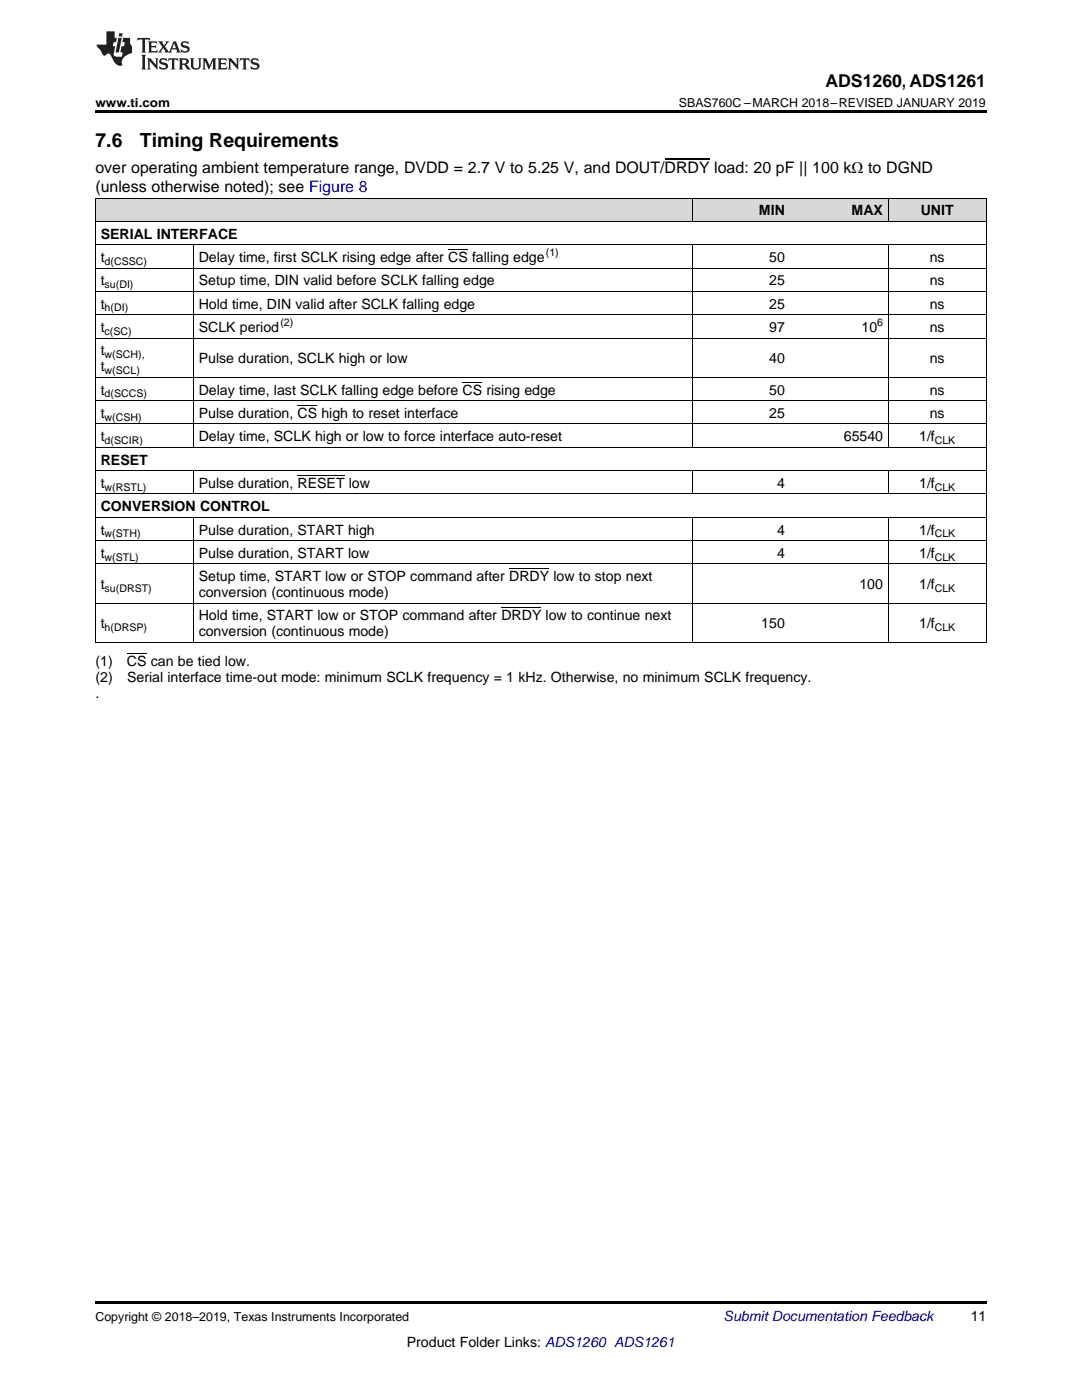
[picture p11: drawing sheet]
<svg xmlns="http://www.w3.org/2000/svg" width="216mm" height="279mm" viewBox="0 0 216 279" stroke-linecap="round" stroke-linejoin="round" font-family="sans-serif">
<defs><g id="words">
<g font-size="3.9">
<text x="19" y="29.3">7.6</text>
<text x="27.9" y="29.3">Timing Requirements</text>
</g>
<text font-size="3.5" x="164.7" y="17.3">ADS1260, ADS1261</text>
<g font-size="3.2">
<text x="19" y="34.4">over operating ambient temperature range, DVDD = 2.7 V to 5.25 V, and DOUT/DRDY load: 20 pF || 100 kΩ to DGND</text>
<text x="19" y="38.3">(unless otherwise noted); see Figure 8</text>
</g>
<g font-size="2.8">
<text x="20.1" y="47.6">SERIAL INTERFACE</text>
<text x="151.4" y="43">MIN</text>
<text x="169.9" y="43">MAX</text>
<text x="183.7" y="43">UNIT</text>
<text x="20.1" y="52.3">t</text>
<text x="39.7" y="52.3">Delay time, first SCLK rising edge after CS falling edge</text>
<text x="153.5" y="52.3">50</text>
<text x="185.5" y="52.3">ns</text>
<text x="20.1" y="56.9">t</text>
<text x="39.7" y="56.9">Setup time, DIN valid before SCLK falling edge</text>
<text x="153.5" y="56.9">25</text>
<text x="185.5" y="56.9">ns</text>
<text x="20.1" y="61.6">t</text>
<text x="39.7" y="61.6">Hold time, DIN valid after SCLK falling edge</text>
<text x="153.5" y="61.6">25</text>
<text x="185.5" y="61.6">ns</text>
<text x="20.1" y="66.3">t</text>
<text x="20.1" y="70.9">t</text>
<text x="39.7" y="66.3">SCLK period</text>
<text x="153.5" y="66.3">97</text>
<text x="171.9" y="66.3">10</text>
<text x="185.5" y="66.3">ns</text>
<text x="20.1" y="74.1">t</text>
<text x="39.7" y="72.5">Pulse duration, SCLK high or low</text>
<text x="153.5" y="72.5">40</text>
<text x="185.5" y="72.5">ns</text>
<text x="20.1" y="78.7">t</text>
<text x="20.1" y="83.4">t</text>
<text x="39.7" y="78.7">Delay time, last SCLK falling edge before CS rising edge</text>
<text x="39.7" y="83.4">Pulse duration, CS high to reset interface</text>
<text x="153.5" y="78.7">50</text>
<text x="153.5" y="83.4">25</text>
<text x="185.5" y="78.7">ns</text>
<text x="185.5" y="83.4">ns</text>
<text x="20.1" y="88.1">t</text>
<text x="39.7" y="88.1">Delay time, SCLK high or low to force interface auto-reset</text>
<text x="168.4" y="88.1">65540</text>
<text x="183.4" y="88.1">1/f</text>
<text x="20.1" y="92.7">RESET</text>
<text x="20.1" y="97.4">t</text>
<text x="39.7" y="97.4">Pulse duration, RESET low</text>
<text x="155" y="97.4">4</text>
<text x="183.4" y="97.4">1/f</text>
<text x="20.1" y="102">CONVERSION CONTROL</text>
<text x="20.1" y="106.7">t</text>
<text x="39.7" y="106.7">Pulse duration, START high</text>
<text x="155" y="106.7">4</text>
<text x="183.4" y="106.7">1/f</text>
<text x="20.1" y="111.3">t</text>
<text x="39.7" y="111.3">Pulse duration, START low</text>
<text x="155" y="111.3">4</text>
<text x="183.4" y="111.3">1/f</text>
<text x="20.1" y="117.6">t</text>
<text x="39.7" y="116">Setup time, START low or STOP command after DRDY low to stop next</text>
<text x="39.7" y="119.2">conversion (continuous mode)</text>
<text x="171.5" y="117.6">100</text>
<text x="183.4" y="117.6">1/f</text>
<text x="20.1" y="125.4">t</text>
<text x="39.7" y="123.8">Hold time, START low or STOP command after DRDY low to continue next</text>
<text x="151.9" y="125.4">150</text>
<text x="183.4" y="125.4">1/f</text>
<text x="39.7" y="127">conversion (continuous mode)</text>
<text x="19" y="132.9">(1)</text>
<text x="19" y="136">(2)</text>
<text x="25.3" y="132.9">CS can be tied low.</text>
<text x="25.4" y="136">Serial interface time-out mode: minimum SCLK frequency = 1 kHz. Otherwise, no minimum SCLK frequency.</text>
<text x="19" y="139.2">.</text>
<text x="193.7" y="263.6">11</text>
<text x="81.2" y="268.9">Product Folder Links: ADS1260 ADS1261</text>
</g>
<text font-size="2.8" fill="#0000c8" x="144.4" y="263.6">Submit Documentation Feedback</text>
<g font-size="2.5">
<text x="19" y="21.4">www.ti.com</text>
<text x="135.5" y="21.4">SBAS760C –MARCH 2018–REVISED JANUARY 2019</text>
<text x="19" y="263.6">Copyright © 2018–2019, Texas Instruments Incorporated</text>
</g>
<g font-size="2.1">
<text x="20.9" y="52.8">d(CSSC)</text>
<text x="108.9" y="51.2">(1)</text>
<text x="20.9" y="57.5">su(DI)</text>
<text x="20.9" y="62.2">h(DI)</text>
<text x="56" y="65.1">(2)</text>
<text x="175" y="65.1">6</text>
<text x="20.9" y="66.8">c(SC)</text>
<text x="20.9" y="71.5">w(SCH),</text>
<text x="20.9" y="74.6">w(SCL)</text>
<text x="20.9" y="79.3">d(SCCS)</text>
<text x="20.9" y="84">w(CSH)</text>
<text x="20.9" y="88.6">d(SCIR)</text>
<text x="186.5" y="88.6">CLK</text>
<text x="20.9" y="97.9">w(RSTL)</text>
<text x="186.5" y="97.9">CLK</text>
<text x="20.9" y="107.2">w(STH)</text>
<text x="186.5" y="107.2">CLK</text>
<text x="20.9" y="111.9">w(STL)</text>
<text x="186.5" y="111.9">CLK</text>
<text x="20.9" y="118.1">su(DRST)</text>
<text x="186.5" y="118.1">CLK</text>
<text x="20.9" y="126">h(DRSP)</text>
<text x="186.5" y="126">CLK</text>
</g>
</g></defs>
<g fill="#d8d8d8">
<path d="M19 39.6h19.6v4.6h-19.6z"/>
<path d="M38.6 39.6h99.5v4.6h-99.5z"/>
<path d="M138.1 39.6h19.6v4.6h-19.6z"/>
<path d="M157.7 39.6h19.6v4.6h-19.6z"/>
<path d="M177.3 39.6h19.5v4.6h-19.5z"/>
</g>
<path d="M19 22h177.8v.5h-177.8zM19 128.2l.2 .1zM138 128.2l.1 .1zM157.6 128.2l.1 .1zM177.2 128.2l.1 .1zM196.7 128.2l.1 .1zM19 259.7h177.8v.5h-177.8z" fill="#000"/>
<g fill="none" stroke="#000" stroke-width=".2">
<path d="M19 39.5h177.8M19.1 39.5v88.8M138.1 39.5v4.7M177.2 39.5v4.7M196.8 39.5v88.8M19 58.2h177.8M19 53.5h177.8M19 48.8h177.8M19 44.2h177.8M38.5 48.9v40.4M138.1 48.9v40.4M177.2 48.9v40.4"/>
<path d="M19 80h177.8M19 75.3h177.8M19 67.5h177.8M19 62.8h177.8M19 98.6h177.8M19 93.9h177.8M19 89.3h177.8M19 84.6h177.8M38.5 93.9v4.7M138.1 93.9v4.7M177.2 93.9v4.7M19 112.6h177.8"/>
<path d="M19 107.9h177.8M19 103.2h177.8M38.5 103.3v25M138.1 103.3v25M177.2 103.3v25M19 128.2h177.8M19 120.4h177.8"/>
</g>
<g fill="#231f20">
<path d="M27.5 7.6l-.1 .5 .4-.2h.6v.1v2.1l-.2 .4h1l-.3-.4v-2.1l.1-.1h.5l.5 .2-.2-.5zM29.5 8.3l.2 .3v1.5l-.2 .4h1.8l.2-.6a1.04 1.04 0 0 1-1.3 .2v-.7h.6l.3 .2v-.6l-.3 .2h-.6v-.6l.8-.1 .4 .3-.2-.5zM31.5 8.3l.9 1.1-.9 1.1h.8l-.2-.2 .5-.7 .4 .7-.2 .2h1.5l-.1-.2 .1-.4h.9l.1 .4-.2 .2h1l-.3-.3-.7-1.9h-.5l-.9 2-.8-1 .9-1h-.8l.1 .3-.3 .5-.4-.6 .2-.2zM34.7 8.6l.4 1h-.7zM36.3 8.4a.63 .63 0 0 0-.2 .7 .63 .63 0 0 0 .6 .4l.6 .2 .1 .2a.75 .75 0 0 1-.7 .4 .75 .75 0 0 1-.6-.5l.1 .7 .1-.1a1.11 1.11 0 0 0 1.5-.6 1.13 1.13 0 0 0-1.2-.8l-.1-.4a1.04 1.04 0 0 1 1.2 .2l-.2-.5-.1 .1-.5-.2zM28.2 10.9l.2 .4v2.2l-.2 .4h1l-.3-.4v-2.2l.3-.4zM29.3 11.6l.3 .4v1.5l-.3 .4h.8l-.2-.4v-1.3l1.5 1.7v-1.9l.2-.4h-.7l.2 .4v.9l-1.1-1.3zM32 11.8a.62 .62 0 0 0-.2 .7 .62 .62 0 0 0 .6 .4l.6 .1 .1 .3a.76 .76 0 0 1-.7 .3 .76 .76 0 0 1-.6-.4l.1 .7 .1-.1a1.11 1.11 0 0 0 1.5-.6 1.13 1.13 0 0 0-1.2-.8l-.1-.4a1.04 1.04 0 0 1 1.2 .2l-.2-.6-.1 .1-.5-.1zM33.7 11.6l-.2 .6a.61 .61 0 0 1 .8-.3v1.6l-.2 .4h.9l-.2-.4v-1.6a.63 .63 0 0 1 .8 .3l-.2-.6zM35.6 11.6l.3 .4v1.5l-.3 .4h1l-.2-.2v-.8l.5 .2a.76 .76 0 0 0 1.2 .7l-1-1a.58 .58 0 0 0 .6-.5 .58 .58 0 0 0-.5-.6zM36.4 11.9h.1a.45 .45 0 0 1 .5 .1 .45 .45 0 0 1 .1 .5l-.7 .2zM37.9 11.6l.2 .2a2.17 2.17 0 0 0 .3 1.9 .99 .99 0 0 0 1.6-.6v-1.1l.2-.4h-.7l.2 .2a1.92 1.92 0 0 1-.2 1.8 .6 .6 0 0 1-.9-.5v-1.1l.2-.4zM40.4 11.6l.2 .4v1.5l-.2 .4h.7l-.2-.4v-1.4l.8 1.8 .8-1.8v1.4l-.2 .4h.9l-.2-.4v-1.5l.2-.4h-.8l-.6 1.5-.6-1.5zM43.4 11.6l.2 .4v1.5l-.2 .4h1.8l.2-.6a1.04 1.04 0 0 1-1.3 .1v-.6h.5l.4 .2v-.6l-.4 .2h-.5v-.7h.8l.3 .3-.1-.6zM45.5 11.6l.2 .4v1.5l-.2 .4h.7l-.2-.4v-1.3l1.5 1.7v-1.9l.2-.4h-.7l.2 .4v.9l-1.1-1.3zM47.9 11.6l-.1 .6a.61 .61 0 0 1 .8-.3v1.6l-.3 .4h1l-.3-.4 .1-1.6a.63 .63 0 0 1 .7 .3l-.1-.6zM50.2 11.8a.62 .62 0 0 0-.2 .7 .62 .62 0 0 0 .6 .4l.6 .1 .2 .3a.76 .76 0 0 1-.8 .3 .76 .76 0 0 1-.6-.4l.1 .7 .2-.1a1.11 1.11 0 0 0 1.5-.6 1.13 1.13 0 0 0-1.3-.8l-.1-.4a1.04 1.04 0 0 1 1.2 .2l-.1-.6-.2 .1-.5-.1z"/>
<path d="M21.2 6.3v2.6h-1.9l.1 .4 .7 .9a.91 .91 0 0 0 1 .8 .56 .56 0 0 1 .5-.3 .56 .56 0 0 1 .5 .3l.4 .8a1.53 1.53 0 0 0 1.9 1.2 1.54 1.54 0 0 1 1-2.1l.9-.3v-1.4a1.52 1.52 0 0 1-.3-1.6h-1.4l-.2 .8h.5l-.2 .8h-.4l-.2 1v.2l.4 .1-.2 .8a1.93 1.93 0 0 1-1.6-.3l.3-1.8h-.5l.2-.8h.4l.2-.8h-.4v-1.3zM23.6 7.6l-.6 2.9h.7l.6-2.9zM23.8 6.6l-.1 .7h.6l.2-.7z"/>
</g>
<path d="M89.4 49.8h3.9M92.3 76.3h3.9M59.4 94.9h9.4M59.4 80.9h3.9M101.6 113.5h8M25.3 130.4h3.9M100 121.3h8" fill="none" stroke="#000" stroke-width=".2"/>
<path d="M132.6 31.6h9" fill="none" stroke="#000" stroke-width=".21"/>
<use href="#words"/>
</svg>
